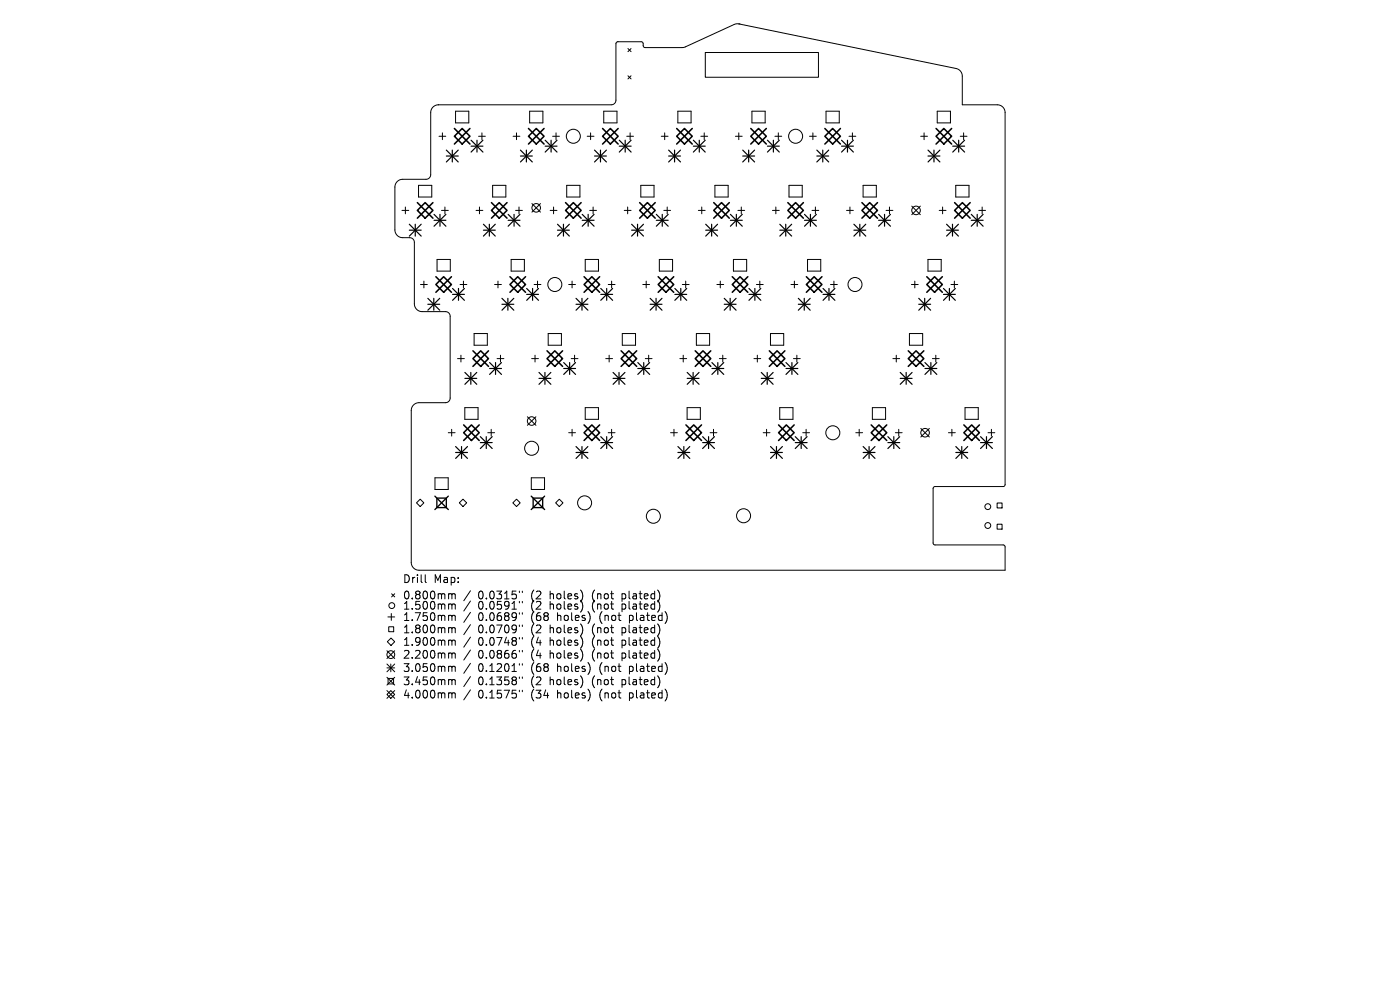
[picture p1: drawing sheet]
<svg xmlns="http://www.w3.org/2000/svg" width="297mm" height="210mm" viewBox="0 0 297 210" stroke-linecap="round" stroke-linejoin="round" font-family="sans-serif">
<defs><g id="words">
<g font-size="2.3">
<text x="85.4" y="123.9">Drill</text>
<text x="92" y="123.9">Map:</text>
<text x="85.4" y="127.4">0.800mm</text>
<text x="85.4" y="129.5">1.500mm</text>
<text x="85.4" y="131.9">1.750mm</text>
<text x="101.4" y="127.4">0.0315&quot;</text>
<text x="101.4" y="129.5">0.0591&quot;</text>
<text x="101.4" y="131.9">0.0689&quot;</text>
<text x="112.8" y="127.4">(2</text>
<text x="112.8" y="129.5">(2</text>
<text x="112.8" y="131.9">(68</text>
<text x="116.9" y="127.4">holes)</text>
<text x="116.9" y="129.5">holes)</text>
<text x="118.4" y="131.9">holes)</text>
<text x="126" y="127.4">(not</text>
<text x="126" y="129.5">(not</text>
<text x="127.6" y="131.9">(not</text>
<text x="132.5" y="127.4">plated)</text>
<text x="132.5" y="129.5">plated)</text>
<text x="134" y="131.9">plated)</text>
<text x="85.4" y="134.6">1.800mm</text>
<text x="85.4" y="137.2">1.900mm</text>
<text x="101.4" y="134.6">0.0709&quot;</text>
<text x="101.4" y="137.2">0.0748&quot;</text>
<text x="112.8" y="134.6">(2</text>
<text x="112.8" y="137.2">(4</text>
<text x="116.9" y="134.6">holes)</text>
<text x="116.9" y="137.2">holes)</text>
<text x="126" y="134.6">(not</text>
<text x="126" y="137.2">(not</text>
<text x="132.5" y="134.6">plated)</text>
<text x="132.5" y="137.2">plated)</text>
<text x="85.4" y="139.9">2.200mm</text>
<text x="85.4" y="142.8">3.050mm</text>
<text x="101.4" y="139.9">0.0866&quot;</text>
<text x="101.4" y="142.8">0.1201&quot;</text>
<text x="112.8" y="139.9">(4</text>
<text x="112.8" y="142.8">(68</text>
<text x="116.9" y="139.9">holes)</text>
<text x="118.4" y="142.8">holes)</text>
<text x="126" y="139.9">(not</text>
<text x="127.6" y="142.8">(not</text>
<text x="132.5" y="139.9">plated)</text>
<text x="134" y="142.8">plated)</text>
<text x="85.4" y="145.6">3.450mm</text>
<text x="85.4" y="148.4">4.000mm</text>
<text x="101.4" y="145.6">0.1358&quot;</text>
<text x="101.4" y="148.4">0.1575&quot;</text>
<text x="112.8" y="145.6">(2</text>
<text x="112.8" y="148.4">(34</text>
<text x="116.9" y="145.6">holes)</text>
<text x="118.4" y="148.4">holes)</text>
<text x="126" y="145.6">(not</text>
<text x="127.6" y="148.4">(not</text>
<text x="132.5" y="145.6">plated)</text>
<text x="134" y="148.4">plated)</text>
</g>
</g></defs>
<g fill="none" stroke="#000" stroke-width=".21">
<path d="M131.1 8.9l-.3 .1-.1 .3v11.9a.99 .99 0 0 1-1 1h-36.7M131.1 8.9h.1M133.2 10.3l.7 .7M133.2 16.1l.7 .6M133.9 10.3l-.7 .7M133.9 16.1l-.7 .6M149.6 11.1h24v5.3h-24zM156.8 5.1l46 9.4a1.65 1.65 0 0 1 1.3 1.6v6.1h7.5a1.65 1.65 0 0 1 1.6 1.7v79l-.4 .3h-14.5l-.3 .2v.2v11.8l.4 .2h14.6l.2 .4v5h-124.3a1.65 1.65 0 0 1-1.7-1.7v-32.2a1.65 1.65 0 0 1 1.7-1.7h5.6a.99 .99 0 0 0 1-1v-17.3a.99 .99 0 0 0-1-1h-4.9a1.65 1.65 0 0 1-1.7-1.6v-13.1a.99 .99 0 0 0-1-1h-1.5a1.65 1.65 0 0 1-1.6-1.6v-9.1a1.65 1.65 0 0 1 1.6-1.7h5a.99 .99 0 0 0 1-1v-13.1a1.65 1.65 0 0 1 1.6-1.7M156.8 5.1h.1M156.8 5.1l-1 .1-10.8 4.9h-8.2l-.3-.2-.1-.8-.3-.2h-5M88.8 39.3h2.8v2.5h-2.8zM93 22.2h.1"/>
<path d="M93.1 28.9h1.5M93.9 28.2v1.4M96.6 23.6h2.9v2.5h-2.9zM101.5 28.9h1.5M102.2 28.2v1.4M104.5 39.3h2.8v2.5h-2.8zM108.8 28.9h1.5M109.6 28.2v1.4M112.4 23.6h2.8v2.5h-2.8zM117.2 28.9h1.5M118 28.2v1.4M120.2 39.3h2.8v2.5h-2.8z"/>
<path d="M124.6 28.9h1.4M125.3 28.2v1.4M128.1 23.6h2.8v2.5h-2.8zM133 28.9h1.4M133.7 28.2v1.4M135.9 39.3h2.9v2.5h-2.9zM140.3 28.9h1.4M141 28.2v1.4M143.8 23.6h2.8v2.5h-2.8zM148.7 28.9h1.4M149.4 28.2v1.4M151.7 39.3h2.8v2.5h-2.8z"/>
<path d="M156 28.9h1.5M156.7 28.2v1.4M159.5 23.6h2.8v2.5h-2.8zM164.4 28.9h1.4M165.1 28.2v1.4M167.4 39.3h2.8v2.5h-2.8zM171.7 28.9h1.5M172.4 28.2v1.4M175.2 23.6h2.8v2.5h-2.8zM180.1 28.9h1.5M180.8 28.2v1.4M183.1 39.3h2.8v2.5h-2.8z"/>
<path d="M195.3 28.9h1.5M196 28.2v1.4M198.8 23.6h2.8v2.5h-2.8zM202.8 39.3h2.8v2.5h-2.8zM203.7 28.9h1.4M204.4 28.2v1.4M85.3 44.6h1.4M86 43.9v1.5M89.9 59.6v1.5M92.7 55h2.8v2.5h-2.8zM93.7 44.6h1.4M94.4 43.9v1.5"/>
<path d="M98.3 59.6v1.5M101 44.6h1.4M101.7 43.9v1.5M105.6 59.6v1.5M108.4 55h2.8v2.5h-2.8zM109.4 44.6h1.4M110.1 43.9v1.5M112.8 43.2l1.9 1.8M114 59.6v1.5M114.7 43.2l-1.9 1.8M116.7 44.6h1.5M117.4 43.9v1.5"/>
<path d="M121.4 59.6v1.5M124.2 55h2.8v2.5h-2.8zM125.1 44.6h1.4M125.8 43.9v1.5M129.8 59.6v1.5M132.4 44.6h1.5M133.2 43.9v1.5M137.1 59.6v1.5M139.9 55h2.8v2.5h-2.8zM140.8 44.6h1.5M141.5 43.9v1.5M145.5 59.6v1.5"/>
<path d="M148.2 44.6h1.4M148.9 43.9v1.5M152.8 59.6v1.5M155.6 55h2.8v2.5h-2.8zM156.5 44.6h1.5M157.3 43.9v1.5M161.2 59.6v1.5M163.9 44.6h1.4M164.6 43.9v1.5M168.5 59.6v1.5M171.3 55h2.8v2.5h-2.8zM172.3 44.6h1.4"/>
<path d="M173 43.9v1.5M176.9 59.6v1.5M179.6 44.6h1.4M180.3 43.9v1.5M188 44.6h1.4M188.7 43.9v1.5M193.4 43.7l1.8 1.8M194.1 59.6v1.5M195.2 43.7l-1.8 1.8M196.9 55h2.8v2.5h-2.8zM199.2 44.6h1.5M200 43.9v1.5"/>
<path d="M202.5 59.6v1.5M207.6 44.6h1.5M208.4 43.9v1.5M89.2 60.4h1.4M97.1 76.1h1.4M97.6 60.4h1.4M97.8 75.3v1.5M100.6 70.8h2.8v2.4h-2.8zM104.9 60.4h1.5M105.5 76.1h1.4M106.2 75.3v1.5M112.8 76.1h1.4"/>
<path d="M113.3 60.4h1.5M113.5 75.3v1.5M116.3 70.8h2.8v2.4h-2.8zM120.6 60.4h1.5M121.2 76.1h1.4M121.9 75.3v1.5M128.5 76.1h1.4M129 60.4h1.5M129.2 75.3v1.5M132 70.8h2.8v2.4h-2.8zM136.4 60.4h1.4M136.9 76.1h1.4"/>
<path d="M137.6 75.3v1.5M144.2 76.1h1.5M144.7 60.4h1.5M144.9 75.3v1.5M147.7 70.8h2.8v2.4h-2.8zM152.1 60.4h1.4M152.6 76.1h1.5M153.3 75.3v1.5M159.9 76.1h1.5M160.5 60.4h1.4M160.7 75.3v1.5M163.5 70.8h2.8v2.4h-2.8z"/>
<path d="M167.8 60.4h1.4M168.3 76.1h1.5M169.1 75.3v1.5M176.2 60.4h1.4M189.4 76.1h1.5M190.1 75.3v1.5M192.9 70.8h2.8v2.4h-2.8zM193.3 60.4h1.5M197.8 76.1h1.5M198.5 75.3v1.5M201.7 60.4h1.5M95.1 91.8h1.4"/>
<path d="M95.8 91.1v1.4M98.6 86.5h2.8v2.5h-2.8zM103.5 91.8h1.4M104.2 91.1v1.4M111.9 88.4l1.8 1.8M113.7 88.4l-1.8 1.8M120.6 91.8h1.5M121.4 91.1v1.4M124.2 86.5h2.8v2.5h-2.8zM129 91.8h1.5M129.8 91.1v1.4M142.3 91.8h1.4"/>
<path d="M143 91.1v1.4M145.8 86.5h2.8v2.5h-2.8zM150.6 91.8h1.5M151.4 91.1v1.4M161.9 91.8h1.4M162.6 91.1v1.4M165.4 86.5h2.8v2.5h-2.8zM170.3 91.8h1.4M171 91.1v1.4M181.6 91.8h1.4M182.3 91.1v1.4M185.1 86.5h2.8v2.5h-2.8z"/>
<path d="M189.9 91.8h1.5M190.7 91.1v1.4M195.3 90.9l1.9 1.8M197.2 90.9l-1.9 1.8M201.2 91.8h1.5M201.9 91.1v1.4M204.7 86.5h2.8v2.5h-2.8zM209.6 91.8h1.4M210.3 91.1v1.4M88.4 106.7l.7-.8 .8 .8-.8 .8zM92.3 101.4h2.8v2.4h-2.8zM98.2 105.9l.8 .8-.8 .8-.8-.8z"/>
<path d="M109.6 105.9l.8 .8-.8 .8-.8-.8zM112.7 101.4h2.8v2.4h-2.8zM117.9 106.7l.8-.8 .7 .8-.7 .8zM211.5 106.7h1.1v1.1h-1.1zM211.5 111.2h1.1v1.1h-1.1zM82.1 138l1.6 1.7M82.3 130.9h1.4M82.5 133h1v1h-1zM83 135.3l.7 .8-.7 .8-.8-.8zM83 130.1v1.5M83.1 126l.6 .6M83.7 126l-.6 .6"/>
<path d="M83.7 138l-1.6 1.7M90.2 121.9v1.4l.2 .3M95.4 125.9l.5 .3M95.4 128.1l.5 .3M95.4 130.5l.5 .3M95.4 133.1l.5 .3M95.4 135.8l.5 .2M95.4 138.5l.5 .3M95.9 136l.2-.2 .4 .1 .1 1M95.9 126.2l.2-.3 .4 .1 .1 1M95.9 126.2v.8M95.9 128.4v.8"/>
<path d="M95.9 130.8v.8M95.9 133.4v.8M95.9 136v.9M95.9 138.8v.8M95.9 128.4l.2-.3 .4 .1 .1 1M95.9 130.8l.2-.3 .4 .1 .1 1M95.9 133.4l.2-.3 .4 .1 .1 1M95.9 138.8l.2-.3 .4 .1 .1 1M99.8 125.3l-1.4 2.1M99.8 127.5l-1.4 2.1M99.8 129.9l-1.4 2.1M99.8 132.5l-1.4 2.1"/>
<path d="M99.8 135.2l-1.4 2.1M99.8 137.9l-1.4 2.1M110.2 125.4v.3M110.2 127.6v.3M110.2 130v.3M110.2 132.6v.3M110.2 135.2v.4M110.2 138v.3M110.8 125.4v.3M110.8 127.6v.3M110.8 130v.3M110.8 132.6v.3"/>
<path d="M110.8 135.2v.4M110.8 138v.3M82.1 147.3l.8-.8 .8 .8-.8 .8zM82.1 140.9l1.6 1.6M82.1 141.7h1.6M82.1 143.7l1.6 1.6M82.1 146.5l1.6 1.6M82.3 143.9h1.2v1.2h-1.2zM82.9 140.9v1.6M83.7 140.9l-1.6 1.6M83.7 143.7l-1.6 1.6M83.7 146.5l-1.6 1.6"/>
<path d="M95.4 141.3l.5 .3M95.4 144.2l.5 .2M95.4 147l.5 .2M95.9 141.6v.8M95.9 144.4v.9M95.9 147.2v.9M95.9 141.6l.2-.3 .4 .1 .1 1M95.9 144.4l.2-.2h.4l.1 1.1M95.9 147.2l.2-.2h.4l.1 1.1M99.8 140.7l-1.4 2.1M99.8 143.5l-1.4 2.1M99.8 146.3l-1.4 2.2"/>
<path d="M110.2 140.8v.3M110.2 143.6v.3M110.2 146.4v.3M110.8 140.8v.3M110.8 143.6v.3M110.8 146.4v.3"/>
<circle cx="121.6" cy="28.9" r="1.49"/>
<circle cx="168.8" cy="28.9" r="1.49"/>
<circle cx="113.8" cy="44.1" r=".91"/>
<circle cx="194.3" cy="44.6" r=".91"/>
<circle cx="117.7" cy="60.4" r="1.49"/>
<circle cx="181.4" cy="60.4" r="1.49"/>
<circle cx="112.8" cy="89.3" r=".91"/>
<circle cx="112.8" cy="95.1" r="1.49"/>
<circle cx="176.7" cy="91.8" r="1.49"/>
<circle cx="196.3" cy="91.8" r=".91"/>
<circle cx="124" cy="106.7" r="1.49"/>
<circle cx="138.6" cy="109.5" r="1.49"/>
<circle cx="157.7" cy="109.4" r="1.49"/>
<circle cx="209.6" cy="107.5" r=".62"/>
<circle cx="209.6" cy="111.5" r=".62"/>
<circle cx="82.9" cy="138.9" r=".83"/>
<circle cx="83.1" cy="128.5" r=".62"/>
</g>
<g fill="none" stroke="#000" stroke-width=".25">
<path d="M94.7 31.8l2.5 2.6M94.7 33.1h2.5M96 31.8v2.6M97.2 31.8l-2.5 2.6M99.9 29.7l2.6 2.6M99.9 31h2.6M101.2 29.7v2.6M102.5 29.7l-2.6 2.6M110.4 33.1h2.5M110.4 31.8l2.5 2.6M111.7 31.8v2.6M112.9 31.8l-2.5 2.6"/>
<path d="M115.7 31h2.5M115.7 29.7l2.5 2.6M116.9 29.7v2.6M118.2 29.7l-2.5 2.6M126.1 33.1h2.5M126.1 31.8l2.5 2.6M127.4 31.8v2.6M128.6 31.8l-2.5 2.6M131.4 31h2.5M131.4 29.7l2.5 2.6M132.6 29.7v2.6M133.9 29.7l-2.5 2.6"/>
<path d="M141.8 33.1h2.6M141.8 31.8l2.6 2.6M143.1 31.8v2.6M144.4 31.8l-2.6 2.6M147.1 31h2.5M147.1 29.7l2.5 2.6M148.3 29.7v2.6M149.6 29.7l-2.5 2.6M157.6 33.1h2.5M157.6 31.8l2.5 2.6M158.8 31.8v2.6M160.1 31.8l-2.5 2.6"/>
<path d="M162.8 31h2.5M162.8 29.7l2.5 2.6M164.1 29.7v2.6M165.3 29.7l-2.5 2.6M173.3 33.1h2.5M173.3 31.8l2.5 2.6M174.5 31.8v2.6M175.8 31.8l-2.5 2.6M178.5 31h2.5M178.5 29.7l2.5 2.6M179.8 29.7v2.6M181 29.7l-2.5 2.6"/>
<path d="M196.9 33.1h2.5M196.9 31.8l2.5 2.6M198.1 31.8v2.6M199.4 31.8l-2.5 2.6M202.1 31h2.5M202.1 29.7l2.5 2.6M203.4 29.7v2.6M204.6 29.7l-2.5 2.6M86.8 47.6l2.6 2.5M86.8 48.8h2.6M88.1 47.6v2.5M89.4 47.6l-2.6 2.5"/>
<path d="M92.1 45.5l2.5 2.5M92.1 46.7h2.5M93.3 45.5v2.5M94.6 45.5l-2.5 2.5M102.6 48.8h2.5M102.6 47.6l2.5 2.5M103.8 47.6v2.5M105.1 47.6l-2.5 2.5M107.8 46.7h2.5M107.8 45.5l2.5 2.5M109.1 45.5v2.5M110.3 45.5l-2.5 2.5"/>
<path d="M118.3 48.8h2.5M118.3 47.6l2.5 2.5M119.5 47.6v2.5M120.8 47.6l-2.5 2.5M123.5 46.7h2.5M123.5 45.5l2.5 2.5M124.8 45.5v2.5M126 45.5l-2.5 2.5M134 48.8h2.5M134 47.6l2.5 2.5M135.3 47.6v2.5M136.5 47.6l-2.5 2.5"/>
<path d="M139.2 46.7h2.6M139.2 45.5l2.6 2.5M140.5 45.5v2.5M141.8 45.5l-2.6 2.5M149.7 48.8h2.5M149.7 47.6l2.5 2.5M151 47.6v2.5M152.2 47.6l-2.5 2.5M155 46.7h2.5M155 45.5l2.5 2.5M156.2 45.5v2.5M157.5 45.5l-2.5 2.5"/>
<path d="M165.4 48.8h2.5M165.4 47.6l2.5 2.5M166.7 47.6v2.5M167.9 47.6l-2.5 2.5M170.7 46.7h2.5M170.7 45.5l2.5 2.5M171.9 45.5v2.5M173.2 45.5l-2.5 2.5M181.1 48.8h2.6M181.1 47.6l2.6 2.5M182.4 47.6v2.5M183.7 47.6l-2.6 2.5"/>
<path d="M186.4 46.7h2.5M186.4 45.5l2.5 2.5M187.7 45.5v2.5M188.9 45.5l-2.5 2.5M200.8 48.8h2.5M200.8 47.6l2.5 2.5M202.1 47.6v2.5M203.3 47.6l-2.5 2.5M206.1 46.7h2.5M206.1 45.5l2.5 2.5M207.3 45.5v2.5M208.6 45.5l-2.5 2.5"/>
<path d="M90.8 63.3l2.5 2.5M90.8 64.5h2.5M92 63.3v2.5M93.3 63.3l-2.5 2.5M96 61.2l2.5 2.5M96 62.4h2.5M97.3 61.2v2.5M98.5 61.2l-2.5 2.5M98.6 79l2.5 2.5M99.9 79v2.5M101.1 79l-2.5 2.5M103.9 76.9l2.5 2.5"/>
<path d="M103.9 78.2h2.5M105.1 76.9v2.5M106.4 76.9l-2.5 2.5M106.5 64.5h2.5M106.5 63.3l2.5 2.5M107.7 63.3v2.5M109 63.3l-2.5 2.5M111.7 62.4h2.5M111.7 61.2l2.5 2.5M113 61.2v2.5M114.2 61.2l-2.5 2.5M114.3 79l2.6 2.5"/>
<path d="M115.6 79v2.5M116.9 79l-2.6 2.5M119.6 78.2h2.5M119.6 76.9l2.5 2.5M120.8 76.9v2.5M122.1 76.9l-2.5 2.5M122.2 64.5h2.5M122.2 63.3l2.5 2.5M123.5 63.3v2.5M124.7 63.3l-2.5 2.5M127.4 62.4h2.6M127.4 61.2l2.6 2.5"/>
<path d="M128.7 61.2v2.5M130 61.2l-2.6 2.5M130.1 79l2.5 2.5M131.3 79v2.5M132.6 79l-2.5 2.5M135.3 78.2h2.5M135.3 76.9l2.5 2.5M136.6 76.9v2.5M137.8 76.9l-2.5 2.5M137.9 64.5h2.5M137.9 63.3l2.5 2.5M139.2 63.3v2.5"/>
<path d="M140.4 63.3l-2.5 2.5M143.2 62.4h2.5M143.2 61.2l2.5 2.5M144.4 61.2v2.5M145.7 61.2l-2.5 2.5M145.8 79l2.5 2.5M147 79v2.5M148.3 79l-2.5 2.5M151 78.2h2.5M151 76.9l2.5 2.5M152.3 76.9v2.5M153.5 76.9l-2.5 2.5"/>
<path d="M153.6 64.5h2.6M153.6 63.3l2.6 2.5M154.9 63.3v2.5M156.2 63.3l-2.6 2.5M158.9 62.4h2.5M158.9 61.2l2.5 2.5M160.1 61.2v2.5M161.4 61.2l-2.5 2.5M161.5 79l2.5 2.5M162.8 79v2.5M164 79l-2.5 2.5M166.7 78.2h2.6"/>
<path d="M166.7 76.9l2.6 2.5M168 76.9v2.5M169.3 76.9l-2.6 2.5M169.4 64.5h2.5M169.4 63.3l2.5 2.5M170.6 63.3v2.5M171.9 63.3l-2.5 2.5M174.6 62.4h2.5M174.6 61.2l2.5 2.5M175.9 61.2v2.5M177.1 61.2l-2.5 2.5M191 79l2.5 2.5"/>
<path d="M192.2 79v2.5M193.5 79l-2.5 2.5M194.9 64.5h2.5M194.9 63.3l2.5 2.5M196.2 63.3v2.5M196.2 78.2h2.5M196.2 76.9l2.5 2.5M197.4 63.3l-2.5 2.5M197.5 76.9v2.5M198.7 76.9l-2.5 2.5M200.2 62.4h2.5M200.2 61.2l2.5 2.5"/>
<path d="M201.4 61.2v2.5M202.7 61.2l-2.5 2.5M96.7 94.7l2.5 2.5M96.7 96h2.5M97.9 94.7v2.5M98.6 80.3h2.5M99.2 94.7l-2.5 2.5M101.9 92.6l2.5 2.5M101.9 93.9h2.5M103.2 92.6v2.5M104.4 92.6l-2.5 2.5M114.3 80.3h2.6"/>
<path d="M122.2 96h2.5M122.2 94.7l2.5 2.5M123.5 94.7v2.5M124.7 94.7l-2.5 2.5M127.4 93.9h2.6M127.4 92.6l2.6 2.5M128.7 92.6v2.5M130 92.6l-2.6 2.5M130.1 80.3h2.5M143.8 96h2.5M143.8 94.7l2.5 2.5M145.1 94.7v2.5"/>
<path d="M145.8 80.3h2.5M146.3 94.7l-2.5 2.5M149.1 93.9h2.5M149.1 92.6l2.5 2.5M150.3 92.6v2.5M151.6 92.6l-2.5 2.5M161.5 80.3h2.5M163.5 96h2.5M163.5 94.7l2.5 2.5M164.7 94.7v2.5M166 94.7l-2.5 2.5M168.7 93.9h2.5"/>
<path d="M168.7 92.6l2.5 2.5M170 92.6v2.5M171.2 92.6l-2.5 2.5M183.1 96h2.5M183.1 94.7l2.5 2.5M184.4 94.7v2.5M185.6 94.7l-2.5 2.5M188.4 93.9h2.5M188.4 92.6l2.5 2.5M189.6 92.6v2.5M190.9 92.6l-2.5 2.5M191 80.3h2.5"/>
<path d="M202.8 96h2.5M202.8 94.7l2.5 2.5M204 94.7v2.5M205.3 94.7l-2.5 2.5M208 93.9h2.5M208 92.6l2.5 2.5M209.3 92.6v2.5M210.5 92.6l-2.5 2.5"/>
</g>
<path d="M92.3 105.2l2.8 2.9M92.7 105.7h2v2h-2zM95.1 105.2l-2.8 2.9M112.7 105.2l2.8 2.9M113.1 105.7h2v2h-2zM115.5 105.2l-2.8 2.9" fill="none" stroke="#000" stroke-width=".28"/>
<g fill="none" stroke="#000" stroke-width=".33">
<path d="M96.4 28.9l1.6-1.6 1.7 1.6-1.7 1.7zM96.4 27.3l3.3 3.3M99.7 27.3l-3.3 3.3M112.1 28.9l1.7-1.6 1.6 1.6-1.6 1.7zM112.1 27.3l3.3 3.3M115.4 27.3l-3.3 3.3M127.8 28.9l1.7-1.6 1.6 1.6-1.6 1.7zM127.8 27.3l3.3 3.3M131.1 27.3l-3.3 3.3M143.6 28.9l1.6-1.6 1.7 1.6-1.7 1.7zM143.6 27.3l3.3 3.3M146.9 27.3l-3.3 3.3"/>
<path d="M159.3 28.9l1.6-1.6 1.7 1.6-1.7 1.7zM159.3 27.3l3.3 3.3M162.6 27.3l-3.3 3.3M175 28.9l1.6-1.6 1.7 1.6-1.7 1.7zM175 27.3l3.3 3.3M178.3 27.3l-3.3 3.3M198.6 28.9l1.6-1.6 1.7 1.6-1.7 1.7zM198.6 27.3l3.3 3.3M201.9 27.3l-3.3 3.3M88.5 44.6l1.7-1.6 1.6 1.6-1.6 1.7zM88.5 43l3.3 3.3M91.8 43l-3.3 3.3"/>
<path d="M92.5 58.7l3.3 3.3M94.1 58.7l1.7 1.7-1.7 1.6-1.6-1.6zM95.8 58.7l-3.3 3.3M104.3 44.6l1.6-1.6 1.7 1.6-1.7 1.7zM104.3 43l3.3 3.3M107.6 43l-3.3 3.3M108.2 58.7l3.3 3.3M109.8 58.7l1.7 1.7-1.7 1.6-1.6-1.6zM111.5 58.7l-3.3 3.3M120 44.6l1.6-1.6 1.7 1.6-1.7 1.7zM120 43l3.3 3.3M123.3 43l-3.3 3.3"/>
<path d="M123.9 58.7l3.3 3.3M125.6 58.7l1.6 1.7-1.6 1.6-1.7-1.6zM127.2 58.7l-3.3 3.3M135.7 44.6l1.6-1.6 1.7 1.6-1.7 1.7zM135.7 43l3.3 3.3M139 43l-3.3 3.3M139.6 58.7l3.3 3.3M142.9 58.7l-3.3 3.3M151.4 44.6l1.7-1.6 1.6 1.6-1.6 1.7zM151.4 43l3.3 3.3M154.7 43l-3.3 3.3M155.3 58.7l3.3 3.3"/>
<path d="M157 58.7l1.6 1.7-1.6 1.6-1.7-1.6zM158.6 58.7l-3.3 3.3M167.1 44.6l1.7-1.6 1.6 1.6-1.6 1.7zM167.1 43l3.3 3.3M170.4 43l-3.3 3.3M171.1 58.7l3.3 3.3M172.7 58.7l1.7 1.7-1.7 1.6-1.6-1.6zM174.4 58.7l-3.3 3.3M182.9 44.6l1.6-1.6 1.7 1.6-1.7 1.7zM182.9 43l3.3 3.3M186.2 43l-3.3 3.3M196.6 58.7l3.3 3.3"/>
<path d="M198.3 58.7l1.6 1.7-1.6 1.6-1.7-1.6zM199.9 58.7l-3.3 3.3M202.5 44.6l1.7-1.6 1.6 1.6-1.6 1.7zM202.5 43l3.3 3.3M205.8 43l-3.3 3.3M100.3 76.1l1.7-1.7 1.6 1.7-1.6 1.6zM100.3 74.4l3.3 3.3M103.6 74.4l-3.3 3.3M116 76.1l1.7-1.7 1.7 1.7-1.7 1.6zM116 74.4l3.4 3.3M119.4 74.4l-3.4 3.3M131.8 76.1l1.6-1.7 1.7 1.7-1.7 1.6z"/>
<path d="M131.8 74.4l3.3 3.3M135.1 74.4l-3.3 3.3M139.6 60.4l1.7-1.7 1.6 1.7-1.6 1.6zM147.5 76.1l1.6-1.7 1.7 1.7-1.7 1.6zM147.5 74.4l3.3 3.3M150.8 74.4l-3.3 3.3M163.2 74.4l3.3 3.3M164.9 74.4l1.6 1.7-1.6 1.6-1.7-1.6zM166.5 74.4l-3.3 3.3M192.7 76.1l1.6-1.7 1.7 1.7-1.7 1.6zM192.7 74.4l3.3 3.3M196 74.4l-3.3 3.3"/>
<path d="M98.4 91.8l1.6-1.7 1.7 1.7-1.7 1.6zM98.4 90.1l3.3 3.3M101.7 90.1l-3.3 3.3M123.9 90.1l3.3 3.3M125.6 90.1l1.6 1.7-1.6 1.6-1.7-1.6zM127.2 90.1l-3.3 3.3M145.5 90.1l3.3 3.3M147.2 90.1l1.6 1.7-1.6 1.6-1.7-1.6zM148.8 90.1l-3.3 3.3M165.2 91.8l1.6-1.7 1.7 1.7-1.7 1.6zM165.2 90.1l3.3 3.3M168.5 90.1l-3.3 3.3"/>
<path d="M184.8 91.8l1.7-1.7 1.6 1.7-1.6 1.6zM184.8 90.1l3.3 3.3M188.1 90.1l-3.3 3.3M204.5 91.8l1.6-1.7 1.7 1.7-1.7 1.6zM204.5 90.1l3.3 3.3M207.8 90.1l-3.3 3.3"/>
</g>
<use href="#words"/>
</svg>
